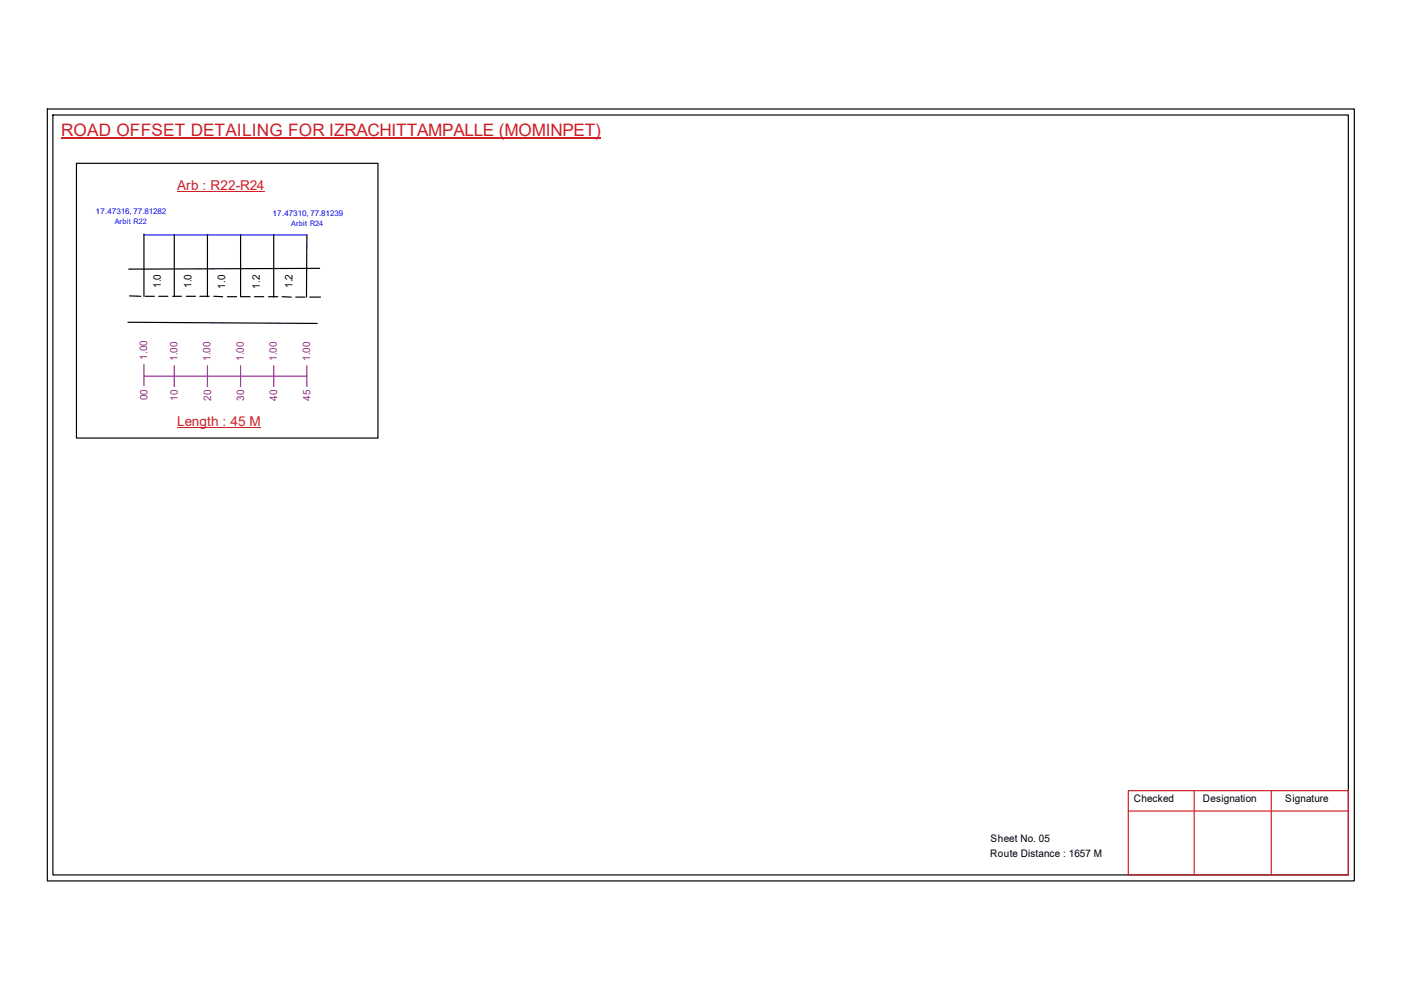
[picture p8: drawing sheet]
<svg xmlns="http://www.w3.org/2000/svg" width="297mm" height="210mm" viewBox="0 0 297 210" stroke-linecap="round" stroke-linejoin="round" font-family="sans-serif">
<defs><g id="words">
<text font-size="3.6" fill="#cd2027" x="13" y="28.9">ROAD OFFSET DETAILING FOR IZRACHITTAMPALLE (MOMINPET)</text>
<g font-size="2.9" fill="#cd2027">
<text x="37.5" y="40.2">Arb : R22-R24</text>
<text x="37.5" y="90.3">Length : 45 M</text>
</g>
<g font-size="2.2">
<text x="34.1" y="61.1" transform="rotate(-90 34.1 61.1)">1.0</text>
<text x="40.6" y="61.1" transform="rotate(-90 40.6 61.1)">1.0</text>
<text x="47.7" y="61.2" transform="rotate(-90 47.7 61.2)">1.0</text>
<text x="55.1" y="61.3" transform="rotate(-90 55.1 61.3)">1.2</text>
<text x="62" y="61.1" transform="rotate(-90 62 61.1)">1.2</text>
<text x="240.4" y="170.1">Checked</text>
<text x="255.1" y="170.1">Designation</text>
<text x="272.5" y="170.1">Signature</text>
<text x="210" y="178.6">Sheet No. 05</text>
<text x="209.9" y="181.7">Route Distance : 1657 M</text>
</g>
<g font-size="2.2" fill="#93278f">
<text x="31.2" y="76.4" transform="rotate(-90 31.2 76.4)">1.00</text>
<text x="37.6" y="76.6" transform="rotate(-90 37.6 76.6)">1.00</text>
<text x="44.7" y="76.6" transform="rotate(-90 44.7 76.6)">1.00</text>
<text x="51.7" y="76.6" transform="rotate(-90 51.7 76.6)">1.00</text>
<text x="58.7" y="76.6" transform="rotate(-90 58.7 76.6)">1.00</text>
<text x="65.7" y="76.6" transform="rotate(-90 65.7 76.6)">1.00</text>
<text x="31.3" y="84.8" transform="rotate(-90 31.3 84.8)">00</text>
<text x="37.7" y="85" transform="rotate(-90 37.7 85)">10</text>
<text x="44.7" y="85" transform="rotate(-90 44.7 85)">20</text>
<text x="51.8" y="85" transform="rotate(-90 51.8 85)">30</text>
<text x="58.8" y="85" transform="rotate(-90 58.8 85)">40</text>
<text x="65.8" y="85" transform="rotate(-90 65.8 85)">45</text>
</g>
<g font-size="1.7" fill="#00f">
<text x="20.3" y="45.5">17.47316, 77.81282</text>
<text x="57.8" y="45.7">17.47310, 77.81239</text>
</g>
<g font-size="1.6" fill="#00f">
<text x="24.3" y="47.6">Arbit R22</text>
<text x="61.8" y="47.8">Arbit R24</text>
</g>
</g></defs>
<g fill="none" stroke="#000" stroke-width=".25">
<path d="M10 23.1h277.1v163.7h-277.1zM11.2 24.4h274.7v161.1h-274.7zM16.2 34.6h63.9v58.3h-63.9zM30.5 49.6v13.2M37 49.8v13.1M44 49.8v13.1M51 49.8v13.1M58 49.8v13.2M65.1 49.8l-.1 13.2M67.8 56.9l-40.5 .2M27.1 68.3l40.2 .3M27.5 62.7l2.3 .1"/>
<path d="M30.8 62.8h1.9M33.7 62.8h1.9M36.6 62.8h1.9M39.5 62.8h1.9M42.4 62.8h1.9M45.3 62.8l1.9 .1M48.2 62.9h2M51.1 62.9h1.9M54 62.9h1.9M56.9 62.9h2M59.8 62.9l2 .1M62.7 63h1.9"/>
<path d="M65.7 63h2.2"/>
</g>
<path d="M239.2 167.6h46.7v17.9h-46.7zM239.2 172h46.7M253.2 167.6v17.9M269.5 167.6v17.9" fill="none" stroke="#cc1f26" stroke-width=".25"/>
<path d="M13 29.3h114.4" fill="none" stroke="#cd2027" stroke-width=".25"/>
<path d="M30.5 49.8h34.6" fill="none" stroke="#00f" stroke-width=".25"/>
<path d="M30.5 79.8h34.6M30.5 77.3v4.5M37 77.6v4.4M44 77.6v4.4M51 77.6v4.4M58 77.6v4.4M65.1 77.6v4.4" fill="none" stroke="#93278f" stroke-width=".25"/>
<path d="M37.5 40.6h18.5M37.5 90.7h17.7" fill="none" stroke="#cd2027" stroke-width=".21"/>
<use href="#words"/>
</svg>
